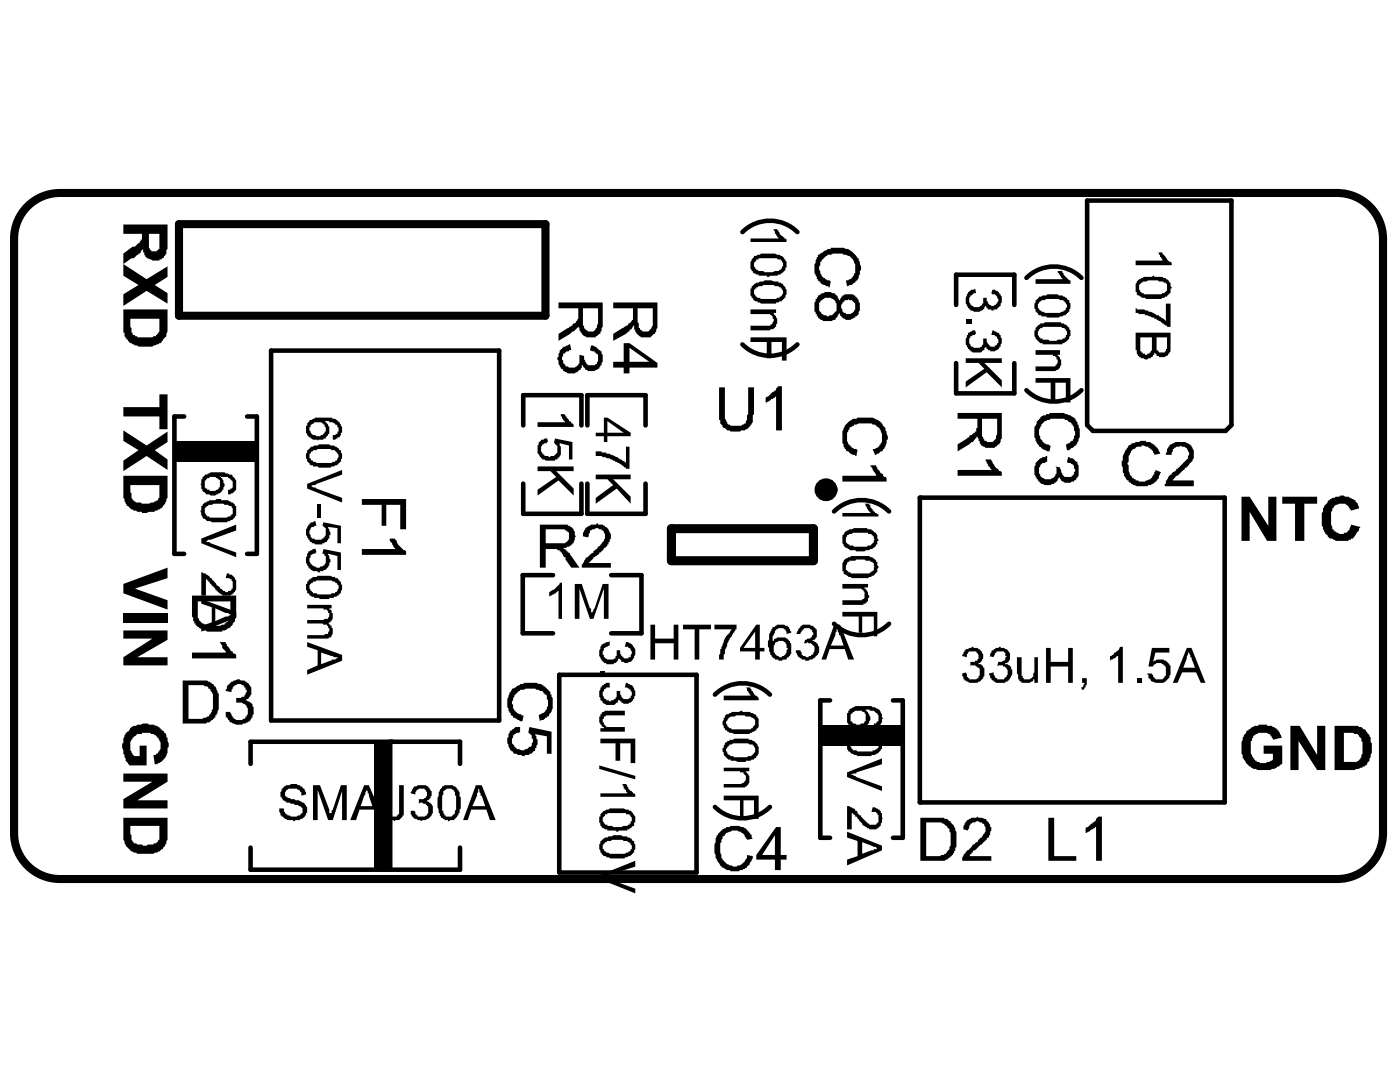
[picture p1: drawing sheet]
<svg xmlns="http://www.w3.org/2000/svg" width="279mm" height="216mm" viewBox="0 0 279 216" stroke-linecap="round" stroke-linejoin="round" font-family="sans-serif">
<path d="M5.5 41.2a9.1 9.1 0 0 1 6.4-2.7h255a9.1 9.1 0 0 1 9.1 9.1v118.7a9.1 9.1 0 0 1-9.1 9.1h-255a9.1 9.1 0 0 1-9.1-9.1v-118.7a9.1 9.1 0 0 1 2.7-6.4zM35.7 44.7h73.2v18.3h-73.2z" fill="none" stroke="#000" stroke-width="1.6"/>
<g fill="none" stroke="#000" stroke-width=".91">
<path d="M148.2 46.3a7.8 7.8 0 0 1 10.9 0M204.8 55.5a7.8 7.8 0 0 1 11 0M217 40h28.8v44.8l-1.2 1.2h-26.5l-1.1-1.2zM54.1 70h45.5v73.8h-45.5zM148.2 68.7a7.8 7.8 0 0 0 10.9 0M190.8 72.5v6h11.6v-6M190.8 60.9v-6.1h11.6v6.1M204.8 77.9a7.8 7.8 0 0 0 11 0M36.7 83.1h-1.9v27.4h1.9M49.3 83.1h2v27.4h-2M104.4 96.5v6h11.6v-6M104.4 84.9v-6h11.6v6"/>
<path d="M117.2 96.5v6h11.6v-6M117.2 84.9v-6h11.6v6M183.6 99.3h60.8v60.8h-60.8zM110.4 114.8h-6.1v11.6h6.1M122 114.8h6v11.6h-6M166.5 102.1a7.8 7.8 0 0 1 10.9 0M111.6 134.7h27.4v39.4h-27.4zM142.7 138.6a7.8 7.8 0 0 1 11 0M165.7 139.8h-2v27.4h2M166.5 124.5a7.8 7.8 0 0 0 10.9 0M178.2 139.8h2v27.4h-2M50 152.4v-4.4h41.8v4.4"/>
<path d="M77.9 148v25.5M50 169.1v4.4h41.8v-4.4M142.7 161a7.8 7.8 0 0 0 11 0"/>
</g>
<path d="M134 105.5h28.3v6.4h-28.3z" fill="none" stroke="#000" stroke-width="1.8"/>
<g fill="#000">
<path d="M34.9 88h16v4.2h-16z" fill-rule="evenodd"/>
<path d="M74.6 148h3.3v25.5h-3.3z" fill-rule="evenodd"/>
<path d="M163.8 144.6h16v4.2h-16z" fill-rule="evenodd"/>
</g>
<g fill="#000">
<path d="M24.6 52.7l4.7 3 4.1-2.5v2l-2.5 1.7 2.5 1.6v2.1l-4.1-2.6-4.7 3v-2.3l3-1.8-3-1.9zM149.8 47.6h5.5v-.2h-.2v-.3l-.2-.2v-.2h-.2v-.5l-.3-.2v-.3h.7v.3h.2v.2l.3 .2a.82 .82 0 0 0 .7 .7v.3h.2v.2h.2l.3 .2v.5h-7.2zM163.2 50.8h.3l.9-.7 .7-.2v-.2h.7v-.3h1.4a3.7 3.7 0 0 1 2.3 .5h.2v.2h.3l.9 1 .2 .4h.3l.2 1.2a1.07 1.07 0 0 1 0 1.4v.7l-.2 .2v.5l-.3 .2v.2h-.2v.3h-.2v.2h-.3a.73 .73 0 0 1-.9 .5l-.2 .2h-.2l-.3-1.2h.5l.2-.2a.82 .82 0 0 0 .7-.7h.2v-.5h.3v-1.3a2.87 2.87 0 0 0-1.2-2.1l-1.1-.3-.3-.2h-1.8l-.5 .2h-.7v.3h-.2l-.3 .2-.7 .7v.2h-.2l-.2 1.7 .2 .2v.4l.2 .3a.82 .82 0 0 0 .7 .7v.2h.3l.2 .2h.5l.2 .3-.2 1.1h-.3v-.2h-.4l-.3-.2-.7-.3-.2-.2v-.2h-.2l-.3-.3v-.2h-.2v-.5a2.39 2.39 0 0 1-.5-2v-.5l.3-.2 .2-1.2h.2zM206.7 55.7h5.3v-.2h-.2l-.3-.7h-.2v-.3l-.2-.2v-.2h.9a3.7 3.7 0 0 0 1.4 1.8h.2v.7h-6.9zM226.6 52h5.6h-.2l-.3-.7h-.2v-.5h-.2v-.4h-.2h.9v.2l.7 .7v.2h.2a.82 .82 0 0 0 .7 .7l.2 .3v.4h-7.2zM111.7 69.9h.2v-.3h.3v-.2h.2v-.2h.5l.2-.3 .7-.2 .2 1.2h-.4v.2a.73 .73 0 0 0-1 .5h-.2v.4a.58 .58 0 0 0 0 1 .73 .73 0 0 0 .5 .9v.2h.4l.3 .2h1.1l.2-.2h.3v-.2h.2v-.2l.2-.3v-1.6l1 .2v.7l.4 .7v.3h.3v.2h1.4l.2-.2h.2v-.5h.3v-1.4l-.3-.2h-.2v-.3h-.2v-.2h-.5l-.5-.2 .3-1h.4l.3 .3h.2l.7 .7h.2v.2h.3v.2a2.91 2.91 0 0 1 0 2.4v.2h-.3l-.2 .7h-.2a2.39 2.39 0 0 1-2.1 .4v-.2h-.5v-.2l-.5-.5v-.2h-.2v.4l-.2 .3v.2h-.3l-.2 .2a2.39 2.39 0 0 1-2.1 .5l-.7-.5h-.2v-.2l-.2-.2h-.3v-.3l-.4-.6v-.7l-.3-.3v-.4h.3v-.7l.2-.3zM149.8 61.7h5.1v.7h-.7h.2v.3l.3 .2a1.44 1.44 0 0 1 .2 1.9v.4h-.2v.3h-.3v.2h-.7v.2h-3.9v-.9h3.9v-.2h.3l.4-.7v-.5h-.2v-.5l-.2-.2h-.3v-.2h-3.9zM149.8 67.3h7.2v4.7h-1v-3.8h-2v3.3h-1v-3.3h-3.2zM192.7 63.6h1.2v.9h-1.2zM192.7 71.5h7.2v.9h-3.4l3.4 3.5v1.4l-3-3-4.2 3v-1.2l3.8-2.5-1.2-1.2h-2.6zM193.2 58.3h.2v-.3h.3l.2-.2h.5l.2-.2 .2 .9a.73 .73 0 0 0-.9 .5h-.2a1.97 1.97 0 0 0 0 1.8h.2v.2h.2l.3 .3h1.1v-.3h.3l.2-.2v-.2h.2v-1.2h.7v.7h.2v.5h.3v.2h.2a.66 .66 0 0 0 .7 .3 .66 .66 0 0 0 .5-.5h.2v-.2a.58 .58 0 0 0 0-1 .82 .82 0 0 0-.9-.7l-.3-.2 .3-.7h.4l.3 .2a.82 .82 0 0 1 .7 .7h.2v.3l.2 .2v1.2l-.2 .2v.4h-.2v.3h-.3v.2h-.2v.2h-.7v.3h-.5v-.3h-.7v-.2h-.2v-.2l-.2-.3v-.2a1.61 1.61 0 0 1-1.6 1.4h-.7l-.3-.2h-.4v-.3h-.3v-.2h-.2v-.2a2.27 2.27 0 0 1 0-2.8zM193.2 66.4h.2l.7-.5h.5l.2 .7h-.2v.3h-.5a1.15 1.15 0 0 0-.4 1.8v.2a2.14 2.14 0 0 0 2.3 .3v-.3l.2-.2v-1.2h.7v.7l.2 .3v.2h.3v.2h.2v.3h.9v-.3h.3l.2-.2v-.2h.2v-.7l-.2-.3v-.2l-.2-.2h-.3v-.2h-.7l.3-1 1.1 .5 .3 .2v.3h.2v.2a1.97 1.97 0 0 1 0 1.8v.3h-.2a.82 .82 0 0 1-.7 .7l-.3 .2h-.9v-.2h-.5v-.3h-.2v-.2l-.2-.2v.2h-.2v.5h-.3a1.52 1.52 0 0 1-1.6 .4h-.5l-.2-.2h-.2v-.2h-.3v-.3h-.2v-.2a2.13 2.13 0 0 1-.2-2.3v-.2h.2z"/>
<path d="M206.7 69.9h4.8v.9h-.7h.3v.2h.2v.3h.2v.4h.3a2.14 2.14 0 0 1-.7 2.1h-.3l-.2 .2h-3.9v-.9h3.9v-.2h.2v-.2l.3-.3v-.7h-.3v-.4h-.2v-.3h-.4v-.2h-3.5zM226.6 61.5h.3v.2h1.4l.4 .3h.5v.2a1.72 1.72 0 0 1 1.6 .7h.5v.2h.2l.7 .5 .5 .5v-3.5h.9v4.6h-.7v-.2l-.7-.2v-.3h-.2l-.5-.4-.7-.3v-.2h-.4v-.2h-.5l-.2-.3-1.2-.2v-.2h-1.2l-.2-.3h-.5zM24.6 85.9l4.7 3 4.1-2.8v2.1l-2.5 1.6 2.5 1.9v2.1l-4.1-2.8-4.7 3v-2.1l3-2.1-3-1.8zM24.6 81.2h7.2v-2.5h1.6v7h-1.6v-2.6h-7.2zM61.3 96.6l7-2.8v.9l-5.1 1.9-.3 .2h-.4l-.5 .2h.2l.3 .3h.4l.3 .2 5.1 1.8v1l-7-2.8zM107.3 84.3h5.6l-.5-.5v-.2h-.2v-.5h-.3v-.5h.7l.3 .3v.2h.2v.2l.5 .5v.2h.2l.2 .3v.2h.2l.3 .2v.5h-7.2zM107.3 93.1h7.2v.9h-3.5l3.5 3.5v1.4l-3-3-4.2 3v-1.2l3.7-2.5-1.2-1.2h-2.5zM107.5 88.2h.2v-.2h.3v-.3l1.1-.2v-.2l.3 .9h-.3v.2h-.4a1.15 1.15 0 0 0-.5 1.9v.2h.2v.3h.3v.2h.7l.2 .2h.2v-.2a1.28 1.28 0 0 0 1.4-1.6v-.5h-.2v-.2h-.2v-.3h-.3l.3-.9 3.4 .7v3.5h-.6v-2.8l-1.9-.5v.5l.2 .2v1.7l-.2 .2v.2h-.2v.3h-.3v.2h-.4v.2h-1.9l-.2-.2h-.5v-.2h-.2v-.3h-.3l-.2-.7h-.2v-1.6l.2-.2zM118.9 94.7h7v.9h-3.5l3.5 3.5v1.4l-2.8-3-4.2 3v-1.2l3.5-2.5-1.2-1.2h-2.3zM118.9 90.1h1.2v.2h.9v.2h.7l.2 .3 1.4 .4v.3l.7 .2 .9 .7v-3.3h.7v4.4h-.7v-.2h-.2l-.5-.5h-.2v-.2l-2.1-.9-.2-.2-1.4-.3-.2-.2h-1.2zM143.5 77.3h1.2v6.3l.4 .7v.2a2.39 2.39 0 0 0 2.1 .5h.7l.3-.3 .6-.2v-.5l.3-.2v-.9l.2-.3v-5.3h1.2v5.3l-.3 .3v1.4l-.2 .2v.2h-.2v.3l-.7 .7h-.3l-.2 .2h-.7l-.2 .2h-1.9l-.2-.2h-.5l-.9-.7v-.2a.88 .88 0 0 1-.5-1.2h-.2zM152.8 79.4l.2-.2h.3l.9-1h.2v-.2h.3l.6-.9h.7v8.8h-1.1v-6.7h-.2v.2l-.7 .2-1 .7h-.2z"/>
<path d="M168.1 94.9h7h-.2v-.2l-.3-.2v-.3h-.2l-.5-1.1h-.2v-.3h1.2l.2 .7 .7 1h.2l.5 .7h.2l.2 .2v.7h-8.8zM168.6 85l.9-1 .7-.4h.7l.2-.3h1.7a4.7 4.7 0 0 1 2.5 .5v.2a1.32 1.32 0 0 1 .9 1 .73 .73 0 0 1 .5 .9l.2 .2v.5l.3 .4v.7h-.3v.7l-.4 1.2h-.3v.2l-.9 .7-.7 .3-.4-1.2h.4l.3-.2a.82 .82 0 0 0 .7-.7h.2l.2-.7a3.2 3.2 0 0 0-.4-2.3v-.3h-.3v-.2h-.2a.73 .73 0 0 0-.9-.5l-.3-.2h-2.5l-.5 .2h-.5v.3h-.2l-.7 .4v.3a2.65 2.65 0 0 0-.4 2.3l.2 .7h.2v.2h.2v.2h.3v.3h.2l.2 .2h.5l.2 .2-.2 1.2h-.2v-.2a1.3 1.3 0 0 1-1.4-.7h-.2l-.3-.3v-.2h-.2v-.2l-.2-.3v-.4l-.3-.3v-.9a4.7 4.7 0 0 1 .5-2.5zM191.1 93.8h7h-.3v-.3h-.2v-.2l-.5-.5-.4-1.1h1.1l.3 .7 .2 .2a1.32 1.32 0 0 0 .9 .9v.3l.3 .2h.2l.2 .2v.7h-8.8zM206.7 75.4h6.9v4.9h-.9v-3.9h-2.1v3.4h-.9v-3.4h-3zM206.7 92.4l.9-.9 1.4-.5v1.1h-.2l-.3 .3a.7 .7 0 0 0-.9 .7l-.2 .2a2.14 2.14 0 0 0 .7 2.1 2.14 2.14 0 0 0 2.3-.2 2.14 2.14 0 0 0 .4-1.9l-.2-.2 1.2 .2h-.3v.2l.3 .3v.4l.2 .3a.81 .81 0 0 0 1.2 .7h.7v-.3h.2v-.2h.2v-.5l.3-.2v-.5h-.3v-.7h-.2v-.2h-.2l-.3-.2h-.4l-.3-.3 .3-.9h.2l.2 .3h.5l.7 .6h.2v.5a1.83 1.83 0 0 1 .3 1.6v.7l-.3 .3v.2h-.2v.2l-.2 .3h-.3v.2h-.4l-.3 .2a2.14 2.14 0 0 1-1.8-.4v-.3h-.3v-.2l-.2-.2v.2l-.2 .2a.82 .82 0 0 1-.7 .7v.3h-.2a2.45 2.45 0 0 1-3.1-.7v-.3h-.2v-.2a2.39 2.39 0 0 1-.5-2.1v-.2l.3-.3zM206.9 84h.2v-.2h.3v-.2h.2a.89 .89 0 0 1 1.2-.7v-.3h.7v-.2h1.1a6.3 6.3 0 0 1 3 .5l1 .7 .4 .7v.4h.3v.5l.2 .5v1.6l-.2 .2v.5l-.5 .7v.2h-.2l-.5 .5h-.2a.73 .73 0 0 1-1 .4l-.2-1.1h.2l1-.7h.2v-.3l.2-.2v-.5a.82 .82 0 0 0 0-1.1v-.7l-.2-.2v-.3h-.2v-.2l-.3-.2h-.2a.73 .73 0 0 0-.9-.5v-.2h-1.4a3.7 3.7 0 0 0-2.3 .4h-.3l-.2 .3a2.71 2.71 0 0 0-.9 2.3v.2l.2 .2v.5l.5 .5v.2h.2v.2l1.4 .5-.2 1.2h-.5l-.2-.3a1.51 1.51 0 0 1-1.2-.7h-.2v-.2l-.5-.5v-.2l-.2-.2v-.5l-.3-.2v-2.1a1.13 1.13 0 0 0 .5-1.2zM225.2 88.9l.7-.5h.5l.2-.2h.7l.3-.2h1.1v.2h1v.2l.7 .3v.2h.2v.2h.2v.3h.3l.4 1.1-1.1 .3-.3-.7-.7-.7h-.2v-.3h-.5l-.4-.2h-.5v.2h-.5a.73 .73 0 0 0-.9 .5 .82 .82 0 0 0-.7 .7l-.5 .7v1.1l-.2 .3v.2l.2 .2a2.35 2.35 0 0 0 .7 2.4v.2h.3l.2 .2h.2v.3h.3a2.44 2.44 0 0 0 2.1 0l.7-.3v-.2h.2l.2-.7h.3v-.5l.2-.2v-.2l1.1 .4-.4 .7v.5l-.5 .5v.2h-.2l-.2 .2a4.8 4.8 0 0 1-4.2 .5l-.3-.2h-.2v-.3h-.2l-.3-.2v-.2h-.2a3.7 3.7 0 0 1-.9-2.6l-.2-.5v-.9h.2v-.2a1.89 1.89 0 0 1 .4-1.6v-.3h.3v-.2zM233.1 89.1h.3v-.2l.2-.2h.2a2.39 2.39 0 0 1 2.1-.5h.7l.3 .2 .7 .3v.2h.2v.2a2.39 2.39 0 0 1 .4 2.1l-.2 .7-.7 .7v.2h-.2v.3h-.2v.2h-.3l-.2 .2v.3h-.2l-1.2 1.1h-.2l-.3 .3v.2h-.2v.2h-.2v.3h4.1v1.1h-5.8v-.4h.3v-.7h.2v-.3l.2-.2a.82 .82 0 0 1 .7-.7v-.2l.7-.5 .3-.2v-.3h.2l1.6-1.6a.73 .73 0 0 0 .5-.9 .58 .58 0 0 0 0-.9l-.2-.7-1.4-.5v.2h-.7l-.3 .3h-.2v.2h-.2l-.3 1.2h-1.1v-.5h.2v-.7l.2-.2zM265 100l.9-.7h.4l.3-.2h.7l.2-.2h.7l.2 .2h.7l1.2 .7h.2v.2l.5 .5 .2 .9-1.6 .5v-.2h-.2l-.3-.7h-.2v-.3a2.49 2.49 0 0 0-2.8 .5v.2h-.2v.5l-.2 .2v2.6l.2 .4v.5h.2v.2h.2v.3h.3l.7 .4h.9v-.2a1.21 1.21 0 0 0 1.2-.9l.2-.7 1.9 .4v.3h-.3a.73 .73 0 0 1-.4 .9l-.5 .7v.2h-.2v.3h-.5v.2h-.5v.2h-1.4a2.14 2.14 0 0 1-1.8-.4 .82 .82 0 0 1-.9-.7h-.3v-.3h-.2l-.2-.7a3.8 3.8 0 0 1-.5-2.7l.2-1.7 .3-.2v-.2l.7-.7zM24.6 116.5l8.8-3.2v2.1l-6.5 2 6.5 2.4v1.8l-8.8-3.2zM40.2 107.5l6.9-2.8v1.1l-5.1 1.9-1.1 .2h.2l.2 .3h.5l.2 .2 5.1 1.9v.9l-6.9-2.8zM40.2 114.2h.2l.2 .2h.5v.3l.7 .2v.2l.2 .3h.3v.2l.9 .9v.3l.7 .4v.2h.2l.9 .7h.5v-.2h.5l.2-.2v-.3h.2v-.4a1.17 1.17 0 0 0-.9-1.6h-.5l.3-1h.4v.3a1.21 1.21 0 0 1 1.2 .9l.2 .2v1.9l-.2 .2v.2h-.2v.3h-.3v.2h-.2l-.2 .2h-1.6v-.2l-.7-.2v-.3h-.3v-.2h-.2v-.2h-.2v-.3l-1.2-1.1v-.2h-.2v-.3h-.3v-.2h-.2v3.2h-.9z"/>
<path d="M63.4 100.5h.7v2.8h-.7zM61.5 104.7h.3v-.2h.2v-.3h.5l.2-.2h.2l.3 .9h-.5v.2h-.5l-.4 .7v.7l.2 .3v.4h.2v.3h.5l.2 .2h1.2l.2-.2h.3v-.3h.2v-.2l.2-.2v-1.4h-.2v-.3h-.2v-.2h-.3l.3-.7 3.4 .7v3.5h-.7v-3l-1.8-.3 .4 1.2v.5h-.2v.7h-.2l-.2 .7h-.5v.2h-.5v.2h-1.4l-.2-.2h-.5v-.2h-.2l-.2-.3v-.2h-.3v-.2a1.98 1.98 0 0 1 0-2.6zM61.5 110h.3l.7-.4h.4v-.3l.3 1h-.3v.2h-.4l-.3 .2h-.2v.5l-.2 .2v.7l.2 .2v.3h.2v.2h.3l.7 .5h.7v-.3h.4a1.25 1.25 0 0 0 .7-1.6v-.5h-.2v-.2l-.2-.2h-.3l.3-.9 3.4 .7v3.4h-.7v-2.8l-1.8-.4v.2l.2 .2v.5a.58 .58 0 0 1 0 .9v.5l-.2 .2v.3h-.2v.2h-.3v.2h-.4v.3h-.7v.2h-.5v-.2h-.9l-.3-.3h-.2v-.2h-.2v-.2h-.3v-.3a2.13 2.13 0 0 1-.2-2.3zM72.2 109.6h6.8l-.5-.5-.2-.7a.73 .73 0 0 1-.5-.9h.9l.5 .4a3.7 3.7 0 0 0 1.4 1.9h.2l.2 .2v.7h-8.8zM72.2 99.6h8.8v6h-1.1v-4.9h-2.8v4.2h-.9v-4.2h-4zM116.8 105.4h.2v-.3h.3l.7-.4h.9l.2-.2h.3v.2h.9l.2 .2h.3v.2a.82 .82 0 0 1 .6 .7 1.44 1.44 0 0 1 .3 1.9v.5h-.3v.4h-.2a.82 .82 0 0 1-.7 .7v.3l-.2 .2-.5 .5h-.2v.2l-.2 .2h-.3v.2l-.7 .3v.2l-.9 .9h4.4v1h-5.8v-.7h.2l.5-1.2h.2v-.2h.3l.7-.7 .4-.2v-.3l.3-.2h.2v-.2h.2l.3-.5 .4-.2v-.3h.3v-.2l.2-.2a1.68 1.68 0 0 0 0-2.4h-.2v-.2h-.5a.58 .58 0 0 0-.9 0h-.5l-.2 .2h-.3v.5l-.2 .2v.5l-.2 .2-1-.2v-.7l.3-.2zM168.1 102.4h5.6v-.3h-.2v-.2h-.3l-.4-1.2-.3-.2h1v.2h.2a.73 .73 0 0 0 .5 1v.2h.2v.2h.2v.3l.7 .2v.5h-7.2zM168.1 116.5h5.1v.7h-.7v.2h.3v.3h.2v.2l.2 .2v.5l.3 .2v.5h-.3v.7h-.2v.2h-.2v.3h-.5v.2h-4.2v-.9h4v-.3h.2l.2-.2v-.2a1.17 1.17 0 0 0-.9-1.7h-3.5zM247.8 99.1h1.6l3.7 5.8v-5.8h1.6v8.8h-1.8l-3.5-5.8v5.8h-1.6zM255.9 99.1h7v1.4h-2.6v7.4h-1.8v-7.4h-2.6zM24.6 122.3h8.8v1.9h-8.8zM24.6 125.8h8.8v1.9l-6 3.4h6v1.7h-8.8v-1.7l5.8-3.7h-5.8z"/>
<path d="M38.3 130.2h7h-.3v-.2l-.2-.3a.73 .73 0 0 1-.4-.9l-.3-.2v-.2h-.2v-.3h1.1l.3 .7 .7 .9 .2 .3h.2v.2l.3 .2h.2l.2 .3v.7h-8.8zM45.3 136.9l.9-.9 1.2-.4h.4l.3 .2h.7l.2 .2h.2v.2h.3l.2 .3v.2h.2v.2l.3 .3v1.4l-.3 .2v.2h-.2v.3l-.7 .4h.2l.3 .3 .7 .2v.2h.2v.5l.2 .2v1.4l-.2 .2v.5h-.2l-.3 .7-1.1 .5a2.59 2.59 0 0 1-2.6-.3h-.2l-.3-.2v-.2h-.2v-.3a.88 .88 0 0 1-.5-1.1v-.2h1l.4 1.1h.3v.2h.2l.2 .3a2.14 2.14 0 0 0 1.9-.5v-.2h.2a2.13 2.13 0 0 0-.2-2.3 2.14 2.14 0 0 0-1.9-.5v-.9h1l.2-.3h.5l.2-.7 .2-.2v-.5h-.2v-.4h-.2v-.3l-.3-.2h-.2l-.2-.2h-.5a1.61 1.61 0 0 0-1.4 1.6l-1.2-.2v-.3l.3-.2zM61.3 120.7h4.9v.7h-.7h.2v.2h.2l.3 .3v.4h.2v1.2l-.2 .2v.2h-.3v.3h-.2l-.2 .2h.2v.2h.2v.3h.3v.4h.2a2.14 2.14 0 0 1-.5 1.9h-.2l-.2 .2h-4.2v-.7h3.5v-.2h.7v-.5h.2v-.7h-.2v-.4h-.2v-.3h-.7l-.3-.2h-3v-.7h3.3l.2-.2h.7v-.2l.2-.3v-.7h-.2v-.4h-.2v-.3h-.7v-.2h-3.3zM109.6 118.1h.2v-.2a3.7 3.7 0 0 0 1.9-1.4v-.2h.5v7.2h-.7v-5.6h-.3v.2h-.2v.3l-.7 .2-.7 .5zM119.8 133.9h1v1h-1zM114.7 116.5h1.4l1.6 4.9h.3v.7l.2 .2v-.2l.5-.7 1.6-4.9h1.1v7h-.9v-6.1l-2.1 6.1h-.7l-2.1-6.1v6.1h-.9zM120.1 128.6h.2l.7-.5h.4l.3-.2v.9l-1.2 .5v.4l-.2 .3v.7h.2v.4h.3v.3h.2l.2 .2h1.2l.2-.2h.2v-.5h.3v-1.2h.7v.7l.2 .3v.2h.2v.2h.3v.3h.9v-.3h.5v-.4a.58 .58 0 0 0 0-1v-.2l-.3-.2h-.2v-.2h-.7l.2-1h.5l.2 .3a.82 .82 0 0 1 .7 .7h.3a2.44 2.44 0 0 1 0 2v.3h-.3a.82 .82 0 0 1-.9 .7v.2h-.7l-.2-.2h-.5v-.3l-.5-.4-.2 .2a.82 .82 0 0 1-.7 .7l-.2 .2h-1.4v-.2h-.5v-.2h-.2v-.3h-.2v-.2a2.13 2.13 0 0 1-.3-2.3zM119.8 137.2h.3v-.3l.9-.7h.7v1h-.7v.2h-.2l-.3 .2v.3l-.2 .2v.7l.2 .2v.3l.3 .2h.2v.2h.4l.3 .3h.2v-.3h.5a1.25 1.25 0 0 0 .7-1.6v-.2h.7v.7l.2 .2a.99 .99 0 0 0 1.6 .5h.3v-.5h.2v-.7l-.2-.2v-.3h-.3v-.2h-.2l-.2-.2h-.5l.2-1 1.2 .5 .2 .2v.3h.3v.4l.2 .3v.9l-.2 .2v.5h-.3a.82 .82 0 0 1-.7 .7l-.2 .2h-.9l-.3-.2h-.2v-.2h-.2v-.3h-.3v-.2v.2h-.2v.5h-.2a1.52 1.52 0 0 1-1.7 .5h-.4l-.2-.3h-.3l-.2-.2v-.2h-.2v-.3h-.3v-.4l-.2-.3v-1.1l.2-.3zM129.8 124.6h.9v2.8h3.8v-2.8h.9v7h-.9v-3.2h-3.8v3.2h-.9zM136.3 124.6h5.6v1h-2.3v6h-1v-6h-2.3zM144.4 138.8h5.4v-.2h-.3l-.2-.7h-.2v-.5l-.3-.2h1l.2 .7h.2l.3 .7h.2v.2a.82 .82 0 0 1 .7 .9h-7zM142.6 124.6h4.4v1h-.2l-.3 .7h-.2l-.2 .7a2.67 2.67 0 0 0-1 1.8 1.89 1.89 0 0 0-.4 1.6l-.3 .3v.9h-.9v-.9l.2-.3v-.9h.3v-.4l.2-.3 .5-1.6h.2v-.2l1.2-1.4h-3.5z"/>
<path d="M159.8 124.9h.2l.2-.3h1.4l.3 .3h.4v.2h.2v.2h.3v.3h.2v1.6h-.2v.2l-.3 .3h-.2l-.2 .2h.4v.2a.82 .82 0 0 1 .7 .7l.3 .3v1.1l-.3 .2v.3h-.2v.2h-.2v.2h-.3v.3h-.2l-.2 .2h-.5l-.2 .2h-.7v-.2h-.7v-.2l-.7-.3-.2-.7-.3-.2v-.5h1v.3l.2 .2v.5h.2v.2h.5l.2 .2h.5v-.2h.5v-.2h.2a1.46 1.46 0 0 0-.2-2.3h-.5l-.2-.3-.3 .3h-.4l.2-.7h.2l.3-.3a.7 .7 0 0 0 .9-.7h.2v-.4l-.4-.7h-.3v-.3h-1.1v.3h-.3v.2h-.2l-.2 .7h-1l.3-.2 .2-.7 .5-.5zM168.1 122.1h7v4.9h-.7v-4h-2.3v3.3h-.7v-3.3h-3.3zM192.5 129.7h.2v-.2h.5l.2-.2h.5v-.2l1.6 .4v.2h.3v.3h.2v.4h.2v1l-.2 .2a.82 .82 0 0 1-.7 .7v.2a.7 .7 0 0 1 .9 .7h.3v.5a2.14 2.14 0 0 1-.7 2.1 2.39 2.39 0 0 1-2.1 .4l-1.2-.4v-.2h-.2l-.3-1.2 .7-.2v.2h.3v.7h.2v.2h.2v.3h1.4l.3-.3h.2v-.4h.2v-1.4l-.9-.7h-.9v.2v-.9h.9v-.3h.5v-.2l.2-.2v-.7l-.2-.3v-.2h-.3v-.2h-1.4l-.2 .2v.2h-.2v.7l-1-.2zM197.8 130l.3-.3h.2v-.2h.2l.3-.2h.4l.3-.2h.2v.2h.7l.2 .2a.82 .82 0 0 1 .7 .7h.3v1.4l-.3 .2v.3h-.2v.2h-.5v.2h.5l.2 .3h.3v.2h.2v.2a1.97 1.97 0 0 1 0 1.9l-.2 .2v.3h-.3v.2h-.2v.2h-.5v.2h-1.8l-.3-.2h-.2v-.2h-.2l-.3-.2v-.3h-.2v-.4l-.2-.3v-.2l.9-.2v.4l.5 .7h.2v.3h1.4v-.3h.2v-.2h.3a1.97 1.97 0 0 0 0-1.9h-.3v-.2h-.4v-.2h-1l-.2 .2 .2-.9h.7l.3-.3h.2l.2-.2v-.5h.3v-.2h-.3v-.7h-.2v-.2h-.9a.7 .7 0 0 0-1 .7l-.2 .2v.2l-.9-.2h.2v-.5l.2-.2zM203 131.1h.9v3.8h.2v.4h.2v.3h1.2l.2-.3h.3v-.2h.2v-.7l.2-.2v-3.1h.7v5.1h-.7v-.6h-.2v.2a2.39 2.39 0 0 1-2.1 .4h-.2v-.2h-.3l-.2-.2v-.2h-.2v-1l-.2-.2zM208.8 129.3h.9v2.8h3.5v-2.8h.9v6.9h-.9v-3.2h-3.5v3.2h-.9zM216 135.3h.9v1.4h-.2v.5h-.3v.2l-.2 .2h-.2l-.3-.4h.3l.4-.7v-.3h-.4zM221.5 130.9l.7-.2v-.3l.3-.2h.2v-.2a.82 .82 0 0 0 .7-.7l.2-.2h.5v7.1h-.9v-5.5v.2h-.3l-.4 .5-.7 .2-.3 .2zM226.9 135.3h.9v.9h-.9zM229.9 129.3h3.5v.9h-2.8l-.5 1.9a2.39 2.39 0 0 1 2.1-.5l.2 .2h.3l.7 .7v.3h.2v1.8l-.2 .3v.4h-.3v.3h-.2v.2h-.2v.2h-.3l-.2 .2h-.5a2.88 2.88 0 0 1-2-.4v-.2h-.3v-.3h-.2v-.7h-.2v-.2h.9v.2h.2v.5h.3v.2h.2v.3h.9a.7 .7 0 0 0 .9-.7h.3v-1.9h-.3v-.2h-.2v-.3a1.97 1.97 0 0 0-1.8 0v.3h-.3v.2h-.9zM25.1 146.2h.2v-.2h.2l.3-.2a1.24 1.24 0 0 1 1.4-1l.2-.2h.7l.5-.2h.9l.2 .2h1l.6 .2 .3 .3h.2v.2h.2v.2h.3v.3h.2l.2 .2v.2h.3l.2 .5v.5h.2v.7a1.07 1.07 0 0 1 0 1.3v1l-.4 1.1h-.3v.3h-.2v.2h-.2v.2h-.3l-.7 .5h-.4l-.2-1.9h.4v-.2h.2l.3-.2v-.3h.2l.2-.7a2.14 2.14 0 0 0-.4-1.8v-.2h-.3v-.3h-.2v-.2h-.2l-.2-.2h-.5l-.2-.3h-1.7v.3h-.9l-.5 .4h-.2v.3h-.2v.2a2.14 2.14 0 0 0-.5 1.8v.5l.5 .7v.2h.2v.3h1.2v-2.1h1.4v3.9h-3.5v-.2h-.3v-.2l-.4-.5v-.5l-.3-.2v-.5l-.2-.2v-.7l-.2-.5v-.9h.2v-.9zM56.2 157.4h.2v-.3h.3v-.2h.2l.2-.2h.7l.3-.3h1.1l.2 .3h.5v.2h.2l.7 .7v.2l.3 .3v.4l-1 .3v-.7h-.2v-.3a2.39 2.39 0 0 0-2.1-.4l-.7 .2v.2l-.2 .3v.7l.2 .2h.3v.2h.4l.3 .3h.6l.3 .2h.7l.7 .5h.2l.7 .9v1.1h-.2v.5h-.3v.2l-.2 .3h-.2v.2h-.5v.2h-.9l-.3 .3h-.2v-.3a2.14 2.14 0 0 1-2.1-.7h-.2v-.2h-.2v-.5l-.3-.2v-.7h1v.7h.2v.2l.2 .3h.3v.2h.4l.3 .2h1.1l.2-.2h.5v-.2h.2v-.3h.3v-.4a.7 .7 0 0 0-.7-.9l-.3-.3h-.7v-.2l-1.6-.2v-.3l-.7-.2-.2-.7h-.2v-.9l.2-.3z"/>
<path d="M82.4 157.1h.3v-.2h.4l.3-.2h1.6l.2 .2h.3v.2h.2v.3l.2 .2v.2h.3v1l-.3 .2a.82 .82 0 0 1-.7 .7v.2h.3l.2 .3h.2v.2h.3l.2 .7a2.14 2.14 0 0 1-.7 2.1l-.7 .4h-.7l-.2 .3-.3-.3h-.4l-.3-.2h-.4v-.2h-.3v-.3h-.2v-.2l-.2-.2v-.7h.7l.2 .2v.5h.2v.2h.3v.2h.4a1.17 1.17 0 0 0 1.7-.9v-1.1h-.3v-.3h-.2v-.2h-.5a.58 .58 0 0 0-.9 0v-.9a1.17 1.17 0 0 0 1.6-1v-.4l-.2-.3v-.2h-.2v-.2h-.3a1.17 1.17 0 0 0-1.6 .9v.2l-.9-.2zM101.7 146l.2-.2h.3v-.3h.2a.88 .88 0 0 1 1.2-.4h.2v.9l-.2 .2h-.5l-.2 .3h-.3v.2h-.2l-.2 1.2a.73 .73 0 0 0 .4 .9v.2h.3v.2h.2v.3h.5l.4 .2h.7v-.2a.73 .73 0 0 0 1-.5h.2l.2-.2v-.5l.3-.2v-.7h-.3v-.7h-.2v-.2h-.2v-.3h-.3l.3-1.1 4.4 .9v4.4h-1v-3.5l-2.5-.4h.2l.2 .7a1.97 1.97 0 0 1 0 1.8v.2h-.2v.5l-.2 .2h-.2v.3h-.3v.2h-.4v.2h-1v.3h-.4l-.3-.3h-.7l-.2-.2h-.5l-.2-.2v-.3a.82 .82 0 0 1-.7-.7l-.2-.2v-.4l-.3-.3v-1.1h.3v-.7l.2-.3zM102.2 137.4l1.6-.7v-.2h.7v-.3h2.5l1.4 .5v.2h.3l.7 .7a.73 .73 0 0 1 .4 1h.3v.4a1.83 1.83 0 0 1 .2 1.7v.7l-.2 .7-.5 .4v.2l-.2 .3h-.3v.2h-.2a.73 .73 0 0 1-.9 .5l-.3 .2-.2-1.2 .7-.4a.82 .82 0 0 0 .7-.7h.2v-.5l.3-.2v-1.2l-.3-.2v-.7l-.2-.2h-.2v-.3h-.3v-.2l-.2-.2-1.2-.3-.2-.2h-1.8l-.5 .2h-.7v.3a2.23 2.23 0 0 0-1.4 1.8 .58 .58 0 0 0 0 1v.7l.2 .2v.2h.3v.3h.2v.2h.2l.3 .2h.4v.2h.5l-.2 1.2h-.5l-.7-.5-.7-.2v-.2l-.2-.3h-.3v-.4h-.2a4.9 4.9 0 0 1 0-4.2h.2zM119.6 152.7l7.2 2.1v.7l-7.2-2.1zM119.8 142.5h.3v-.2l.7-.5h3.9v.9h-3.7l-.2 .3h-.3v.4h-.2v.7h.2v.5h.3v.2h.2v.3h3.7v.9h-4.9v-.7h.7v-.2h-.2l-.2-.3v-.2h-.3v-.2l-.2-.3v-1.1h.2zM119.8 158.3h5.4v-.2h-.3v-.5h-.2v-.2h-.2v-.5l-.3-.2v-.3h.7l.5 .7a.82 .82 0 0 0 .7 .7v.3h.2v.2h.3l.2 .2v.5h-7zM119.8 147.4h7v4.9h-.9v-4h-2.1v3.5h-1v-3.5h-3zM144.4 153.2h5.1v.7h-.7v.2h.3v.3h.2v.2l.2 .2v1.4l-.2 .2v.3h-.2v.2h-.3l-.2 .2h-4.2v-.7h3.5l.7-.4v-.3h.2v-.4a.73 .73 0 0 0-.4-.9v-.3h-.7v-.2h-3.3zM169.1 154.1l6.9-2.8v1.2l-5.1 1.6v.3h-.7l-.5 .2h.5l.7 .4 5.1 1.9v.9l-6.9-2.8zM248.7 146l.2-.2h.3v-.3h.2l.9-.7h.7l.3-.2h1.6v.2h.9l.7 .5h.2v.2h.3v.3h.2v.2l.7 1.2-1.9 .4-.2-.7h-.2v-.2a2.39 2.39 0 0 0-2.1-.5h-.5v.3h-.4v.2h-.3l-.2 .2v.3l-.2 .2v.5h-.3v2.5l.5 .7v.2h.2v.3l.3 .2h.2v.2h.5l.2 .3h1.1l.3-.3h.4l.7-.4v-1.2h-1.8v-1.6h3.7v3.7h-.2l-.5 .5h-.2a1.13 1.13 0 0 1-1.2 .4l-.2 .3h-1.4a3.7 3.7 0 0 1-2.3-.5h-.3v-.2h-.2l-.7-.7-.5-.7v-.3h-.2v-.7a1.83 1.83 0 0 1-.2-1.6v-.9l.2-.5v-.4l.7-1zM257.5 144.8h1.9l3.5 5.8v-5.8h1.6v8.9h-1.6l-3.8-5.8v5.8h-1.6zM24.6 154.4h8.8v1.6l-6 3.7h6v1.6h-8.8v-1.8l5.8-3.5h-5.8z"/>
<path d="M62.5 156.7h1.4l1.8 4.8v.7h.2v.5v-.5h.3v-.4l.2-.3 1.6-4.8h1.2v6.9h-.9v-5.8l-1.9 5.8h-.9l-2.1-6v6h-.9zM79.6 156.7h1v6h-.3v.2l-.2 .3a.88 .88 0 0 1-1.1 .4l-.3 .3-.2-.3h-.7l-.2-.2h-.3v-.2h-.2v-.5h-.2v-1.2h.7l.2 .3v.7h.2v.2h.3v.2h.9v-.2h.2v-.2h.2zM119.8 174.5l7-2.7v1.1l-6.3 2.1h.3l.2 .2h.4l.3 .3 5.1 1.8v1l-7-2.8zM143 166.7h.3v-.3l.4-.4a1.51 1.51 0 0 1 1.2-.7v-.3h.5a4.3 4.3 0 0 1 2.8 0l.6 .3v.2h.3v.2h.2v.3h.2v.2a.73 .73 0 0 1 .5 .9l.2 .3-1.1 .2v-.2h-.3v-.3l-.2-.2a.82 .82 0 0 0-.7-.7v-.2h-.4l-.3-.3h-1.1l-.3 .3-.9 .2v.2h-.2v.3l-.3 .2h-.2v.5l-.2 .2v.4l-.3 .3v1.8l.3 .5v.7h.2a2.23 2.23 0 0 0 1.9 1.4l.2 .2h.7l.2-.2h.5l.2-.2h.3v-.3h.2v-.2h.2l.2-.7h.3v-.7l1.1 .2v.5l-.2 .2-.5 1.2h-.2l-.2 .2v.3l-.7 .2-.2 .2h-.5l-.2 .2h-1.7l-.2-.2h-.5l-.4-.2a2.96 2.96 0 0 1-1.7-2.1h-.2v-.5a4.2 4.2 0 0 1 0-2.8v-.6zM144.4 158.8h7v4.6h-.9v-3.7h-2.1v3.2h-.7v-3.2h-3.3zM169.1 160.9h.4l.7 .4h.2l.3 .2v.3h.2l.2 .2a.82 .82 0 0 0 .7 .7v.2l1.2 1.2 .2 .2h.3v.3h1.4v-.3h.2v-.2h.2v-1.4l-.2-.2v-.3h-.2v-.2h-1l.3-.9h.4l.3 .2 .7 .2v.3h.2v.4h.2v1l.2 .2h-.2v.7l-.2 .2v.5h-.2v.2h-.3v.3h-.2l-.2 .2h-1.4v-.2h-.5v-.3l-.7-.2v-.2h-.2v-.3l-.7-.7v-.2h-.3v-.2l-.2-.3h-.2v-.2l-.3-.2h-.2v-.3h-.2v-.2v3.5h-.9zM192.7 163.9h.3v-.3h.2l.7-.4h.9l.3-.3 .2 .3h.7l.7 .2 .2 .2v.3h.2v.2h.3v.2l.2 .3v.4h.2v.7l-.2 .3v.7h-.2v.4h-.3l-.2 .3v.2h-.2v.2h-.2v.2h-.3v.3h-.2v.2h-.2l-1.2 1.2h-.2l-.3 .2v.2h-.2v.3h-.2v.2l-.3 .2h4.4v1h-5.8v-.7l.7-1v-.2h.3v-.2h.2l.7-.7 .2-.5h.3l.4-.5h.3a1.32 1.32 0 0 1 .9-.9l.2-.7h.3a1.97 1.97 0 0 0 0-1.8l-.3-.3h-.2v-.2h-.5a.58 .58 0 0 0-.9 0h-.5l-.2 .2h-.2l-.5 1.4-.9-.2v-.7l.2-.2zM209.2 163.2h1.2v7.6h4.4v1h-5.6zM216.7 165.3l.2-.3h.2l.7-.7h.2v-.2a.82 .82 0 0 0 .7-.7l.5-.5h.7v8.9h-1.2v-6.8h-.2v.3l-.7 .2-.9 .7h-.2z"/>
<path d="M29.7 46.7v2.7l.3 .3v.2h.2v.2h1.1v-.2h.3v-.2h.2v-3zM24.6 44.8h8.8v4.9l-.2 .2v.7l-.7 .9h-.2v.3h-.5v.2h-1.4l-.2-.2-.9-.3v-.2h-.3v-.2l-.2-.3v-.4h-.2v-.7l-.5 .4v.3l-.9 .7a.73 .73 0 0 1-1 .4l-1.6 1.2v-2.1l1.9-1.4a.73 .73 0 0 0 .9-.5l.2-.2h.3l.2-.7h.2v-1.1h-3.7z"/>
<path d="M150.9 51.8v.2a.89 .89 0 0 0-.2 1.4v.2h.2v.3h.3l.2 .2h.9l.3 .2h1.6l1.6-.4v-.3h.2v-.4h.3v-.7l-.3-.3v-.2h-.2v-.2h-.7v-.3h-3.7v.3zM150.5 51.1l1.1-.3 .3-.2h2.1a3.7 3.7 0 0 1 2.5 .9v.3h.2v.2l.3 .2v1.2h-.3a1.21 1.21 0 0 1-.9 1.1v.3h-.5l-.2 .2h-1.4l-.2 .2h-.5v-.2h-1.6v-.2h-.5l-.2-.3h-.2l-.3-.2v-.2h-.2l-.2-.7a2.14 2.14 0 0 1 .7-2.1z"/>
<path d="M150.5 57.8v.9h.2a.82 .82 0 0 0 .9 .7l.3 .3h3l.2-.3h.5v-.2h.2l.2-.2v-.3h.3v-.7l-.3-.2v-.2h-.2v-.3h-.2l-.3-.2h-.6l-.3-.2h-2.1l-.2 .2h-.7l-.2 .2h-.3v.3h-.2v.2zM150 57.1h.2v-.2h.3v-.3h.2l.2-.2 1.2-.2a3.6 3.6 0 0 1 2.6 0h.6v.2h.5l.2 .2h.3v.3l.2 .2a1.44 1.44 0 0 1 .2 1.9v.4h-.2v.3h-.2v.2h-.3v.2l-1.1 .3v.2h-3l-.3-.2h-.4v-.3a.7 .7 0 0 1-1-.7h-.2v-.2l-.2-.2v-1.4h.2z"/>
<path d="M227.3 56.9v.9l.3 .2v.3h.2v.2h.5v.2h3.4l.3-.2h.4v-.2h.3v-.3h.2v-1.4h-.2v-.2h-.5v-.2h-.9l-.2-.3h-1.9l-.5 .3h-.7v.2h-.2zM226.9 56.2a2.72 2.72 0 0 1 2.3-1h.7l.2-.2h.3v.2h1.6l.2 .3h.5v.2a.82 .82 0 0 1 .7 .7h.2v.7l.2 .2v.3h-.2v.9h-.2v.2h-.3v.3h-.2v.2h-.5v.2h-.4l-.3 .3h-3l-.2-.3h-.7v-.2h-.2l-.7-.5v-.4h-.3v-1.7l.3-.2z"/>
<path d="M26 63.6v1.6l.2 .3v.9h.3v.5h.4v.2h.5v.2h3l.3-.2h.4v-.2h.2v-.3h.3v-.2l.2-.2v-2.6zM24.6 61.7h8.8v4.5l-.2 .4a.73 .73 0 0 1-.5 .9l-.7 1-1.3 .4-.3 .3h-2.8l-.2-.3a2.68 2.68 0 0 1-1.9-.9v-.2h-.2v-.3h-.2v-.2l-.3-.2v-.7h-.2z"/>
<path d="M116.3 61.5v3.5h.3a.7 .7 0 0 0 .7 .9v.3h.7a.7 .7 0 0 0 .9-.7h.2v-.5l.3-.5v-3zM111.5 60.4h8.8v4.8l-.2 .3v.7h-.3v.4h-.2l-.5 .5h-.2v.2h-.7a2.14 2.14 0 0 1-2.1-.7v-.2h-.2v-.2l-.3-.3v-.4l-.2-.3v-.2v.2l-.9 1h-.3l-.4 .4-2.3 1.4v-1.4l1.8-1.1h.3v-.3l.6-.2v-.2l.3-.3h.2l.2-.2v-.2h.3v-.3l.2-.2v-2.1h-3.9z"/>
<path d="M125.6 69.4v2.8h4zM124.5 68.5h1.1l5.6 3.9v.9h-5.6v1.2h-1.1v-1.2h-2.1v-1.1h2.1z"/>
<path d="M127.3 61.5v2.8l.2 .2v1h.2v.2l.2 .2h.3v.3a1.47 1.47 0 0 0 1.8-1l.3-.2v-3.5zM122.4 60.4h8.8v5.1l-.2 .2v.5l-.3 .2v.2h-.2a1.84 1.84 0 0 1-2.1 .7h-.5l-.2-.2h-.2v-.2h-.2v-.3h-.3l-.2-.7-.2-.2v-.7h-.3l-.2 .7h-.2l-.3 .2v.3h-.2l-.5 .4-2.5 1.4v-1.4l1.8-1.1h.3v-.3l.7-.2 .2-.2v-.3a.82 .82 0 0 0 .7-.7h.2v-2.3h-3.9z"/>
<path d="M168.1 60.4v.2l-.2 .2v.7l.2 .2v.5h.3v.2h.4v.3h.9l.3-.3h.2v-.2h.2v-.2l.3-.3a1.47 1.47 0 0 0-1-1.8h-.2l-.2-.2v.2h-.7v.2h-.2v.3zM163.5 60.4v1.1a.73 .73 0 0 0 .4 .9v.3h.3l.2 .2h.5l.2 .2h.2l.3-.2a.73 .73 0 0 0 .9-.5 1.52 1.52 0 0 0 .5-1.6 1.61 1.61 0 0 0-1.7-1.4h-.7l-.9 .7v.3zM163.2 59l.7-.3v-.2h.5l.2-.2h1.2l.2 .2a1.21 1.21 0 0 1 1.2 .9l.2 .3v.2h.3l.2-.7h.2v-.2h.3l.2-.3h1.6l.2 .3h.3v.2h.2v.2h.2v.3l.3 .2v.5h.2v1.6l-.2 .2a.7 .7 0 0 1-.7 .9v.3h-.3a1.72 1.72 0 0 1-2.5-.3l-.5-.7-.2 .7-.5 .5v.2h-.4l-.3 .3h-1.8v-.3h-.5v-.2h-.2l-.3-.2v-.3h-.2v-.4h-.2v-.5h-.3v-1.8l.3-.3v-.4h.2z"/>
<path d="M207.1 60.6v.9h.3v.2l.2 .3h.2v.2h.5l.2 .2h3l.3-.2h.4v-.2h.3l.2-.3v-.2a.66 .66 0 0 0 .2-.6 .66 .66 0 0 0-.4-.5v-.3h-.3v-.2h-.2a8.5 8.5 0 0 0-3.9 0h-.3v.2h-.2l-.2 .3v.2zM206.7 59.9h.2v-.2h.2v-.3h.3v-.2h.4l.3-.2h.7l.2-.3h2.1l.2 .3h.7l.7 .4h.2v.3l.3 .2h.2v.2a1.97 1.97 0 0 1 0 1.9v.2h-.2v.2h-.3v.3h-.2v.2l-1.2 .2-.2 .3h-2.3l-.2-.3h-1v-.2h-.4l-.3-.2v-.3h-.2v-.2h-.2v-.2a1.97 1.97 0 0 1 0-1.9z"/>
<path d="M207.4 65.7v.2l-.3 .3v.7l.3 .2v.2h.2v.2h.5v.3h1.1l.3 .2h1.3l.3-.2h.9v-.3h.5v-.2h.2v-.4h.2v-.7l-.2-.3v-.2h-.2v-.2h-.5l-.2-.3h-3.7v.3h-.5v.2zM206.7 65.5l.7-.7h.2v-.3h.7l.2-.2h3.3v.2h.4l.3 .3h.2l.7 .7v.2l.2 .2v1.2h-.2a1.21 1.21 0 0 1-.9 1.1v.3h-.5v.2h-3.9v-.2a.73 .73 0 0 1-1-.5l-.2-.2a2.14 2.14 0 0 1-.5-1.9h.3z"/>
<path d="M230.8 67.3v2.6h.3v.2h.2v.2h1.1v-.2h.3v-.5h.2v-2.3zM227.6 67.3v2.8h.2v.2h.2v.3h.5v.2h.5v-.2h.4v-.3h.3v-.2l.2-.2v-2.6zM226.6 66.4h7v3.7l-.2 .2v.3h-.3v.2a2.14 2.14 0 0 1-1.8 .5v-.3h-.5v-.2l-.4-.5v.5h-.3v.2l-.2 .3h-.2v.2h-.5a.58 .58 0 0 1-.9 0h-.5l-.2-.2h-.3v-.3h-.2v-.2l-.2-.2v-.7h-.3z"/>
<path d="M26 96.8v1.4l.2 .2v.9l.3 .3v.2h.2v.2h.2l.3 .3h.7a3.6 3.6 0 0 0 2.5 0l1.2-.5v-.5h.2v-2.5zM24.6 94.9h8.8v4.4l-.2 .3v.4l-.7 1v.2h-.2v.2h-.3l-.7 .5h-.4v.2h-1.2l-.4 .3h-1v-.3h-.9l-.2-.2h-.5l-.2-.2h-.3l-.7-.7h-.2l-.2-.7-.3-.3v-.4l-.2-.3z"/>
<path d="M40.4 95.2h.2v-.3h.3v-.2h.4a2.65 2.65 0 0 1 2.4-.5h1.1l.2 .3 1.2 .2 .2 .2v.3h.3v.2h.2v.2l.2 .3v.7a1.47 1.47 0 0 1-.9 1.8l-.2 .2h-.5v-.9h.5v-.2h.2l.2-.2a1.47 1.47 0 0 0-.9-1.9v-.2h-1.4l-.2-.3v.3h.2v.2h.3v.2l.2 .3v.4a.58 .58 0 0 1 0 1v.4h-.2a.82 .82 0 0 1-.7 .7 1.44 1.44 0 0 1-1.9 .2h-.7v-.2h-.2v-.2h-.3l-.4-.7v-.7l-.3-.2h.3v-1h.2zM40.9 95.9v1.4l.2 .2h.2v.2h.5v.3h1.2l.2-.3h.2l.3-.2v-.2h.2v-1.4l-.9-.7h-1.2v.2h-.5v.2h-.2v.3z"/>
<path d="M61.8 90.5v1h.2v.2l.2 .2h.3v.2h.4l.3 .3h3l.2-.3h.5v-.2h.2l.2-.2v-.2a.66 .66 0 0 0 .3-.7 .66 .66 0 0 0-.5-.5v-.2h-.2v-.3h-.3a8.5 8.5 0 0 0-3.9 0h-.2v.3h-.3l-.2 .2v.2zM61.3 89.8h.2v-.2h.3v-.2h.2v-.3h.5l.2-.2h.7l.2-.2h2.1l.2 .2h.7l.7 .5h.3v.2l.2 .2h.2v.3a1.97 1.97 0 0 1 0 1.8v.2h-.2v.3h-.2v.2h-.3v.2l-1.1 .3-.3 .2h-2.3l-.2-.2h-.9v-.3h-.5l-.2-.2v-.2h-.3v-.3h-.2v-.2a1.97 1.97 0 0 1 0-1.8z"/>
<path d="M61.8 83.8h.4a2.65 2.65 0 0 1 2.4-.5h1.6l.2 .3h.5l.2 .2h.2v.2h.3v.3h.2v.2a2.14 2.14 0 0 1 .5 1.8h-.3v.5l-.2 .2v.3h-.5v.2h-.2l-.2 .2h-.5v-.9h.5l.2-.2h.2v-.5h.3v-.7l-.3-.2v-.2l-.2-.3h-.2v-.2h-.3l-.2-.2h-.7v-.3h-.9l.5 .5a2.39 2.39 0 0 1 .4 2.1h-.2v.2l-.5 .5v.2h-.4v.2h-1l-.2 .3v-.3h-.9l-.3-.2h-.2v-.2a.82 .82 0 0 1-.7-.7l-.2-.3v-1.3h.2a.73 .73 0 0 1 .5-1zM62 84.7v.5h-.2v.7l.2 .2a.82 .82 0 0 0 .9 .7l.3 .2h.7l.2-.2a.82 .82 0 0 0 .7-.7h.2v-.9h-.2v-.5h-.2v-.2h-.3l-.2-.2h-1.4v.2z"/>
<path d="M121.2 84v2.3h3.3zM120.5 83.3h.7l4.7 3v.7h-4.7v1.2h-.7v-1.2h-1.6v-.7h1.6z"/>
<path d="M196 83.6v3.4l.2 .3 .3 .7h.4v.2a1.47 1.47 0 0 0 1.9-.9l.2-.7v-3zM191.1 82.4h8.8v5.1l-.2 .2v.5l-.2 .2v.3h-.3l-.4 .4h-.3v.3h-.7a2.14 2.14 0 0 1-1.8-.5h-.2v-.2l-.3-.3v-.4h-.2l-.2-1.2-.3 .7h-.2v.2h-.2v.3l-.3 .2h-.2l-.5 .5-2.3 1.4v-1.4l2.1-1.4h.2v-.3l.3-.2h.2l.5-.5h.2v-.2h.2v-.7h.3v-1.8h-4z"/>
<path d="M40.9 101.4v1l.2 .2v.2h.2v.3h.5v.2h3.5l.2-.2h.5v-.3h.2v-.2h.2v-1.2l-.2-.2v-.2h-.5l-.2-.3h-.7l-.2-.2h-1.9l-.4 .2h-.7v.3h-.3zM40.2 101h.2a.82 .82 0 0 1 .7-.7l.7-.5h1.2l.2-.2h.9v.2a2.39 2.39 0 0 1 2.1 .5 .82 .82 0 0 1 .7 .7h.2v1.8l-.2 .3v.2h-.2v.2h-.3v.3h-.4v.2h-.5l-.2 .2h-3l-.3-.2h-.2a.73 .73 0 0 1-.9-.5h-.3l-.4-.7v-.4l-.3-.5h.3z"/>
<path d="M61.8 116.8v.6l.2 .3v.2h.2v.2h.3v.3h.7l.2 .2h2.5l.3-.2h.7v-.3h.2l.2-.2v-.2l.3-.3v-.6h-.3v-.3l-.2-.2h-.2v-.2h-.5l-.2-.3h-3l-.3 .3h-.4v.2h-.3zM61.3 116.1h.2v-.3l1-.7h.7l.2-.2h2.5l.5 .2h.5v.3h.4l.3 .2v.2h.2v.3h.2v.2a1.97 1.97 0 0 1 0 1.8v.3h-.2v.2h-.2v.2h-.3l-.2 .3h-.5v.2h-.9v.2h-1.8l-.3-.2h-.9v-.2h-.5l-.2-.3h-.2v-.2l-.3-.2h-.2v-.5l-.2-.2v-1.2h.2z"/>
<path d="M108.9 105.6v2.8h4v-.2h.2l.2-.3v-.2h.3v-1.4l-1-.7zM107.7 104.7h5.6v.2h.5v.2a.82 .82 0 0 1 .7 .7l.2 .3v.7l.2 .2-.2 .2-.2 1.2h-.3v.2h-.2v.3h-.2l-.2 .2h-.5v.2h-.7l.2 .3h.3v.2h.2v.2h.2v.3h.3l.2 .2v.2l1.8 2.6h-1.6l-1.1-1.7v-.4h-.3l-.2-.3-.2-.6h-.3v-.3h-.2v-.2h-.5v-.2h-2.3v3.7h-1.2z"/>
<path d="M169.1 106.8v.2a.99 .99 0 0 0 .4 1.6v.3h.7l.2 .2h2.6l.2-.2a1.16 1.16 0 0 0 1.2-1.2h.2l-.2-.2v-.5h-.2v-.2h-.3v-.3h-.7v-.2h-3l-.2 .2h-.5l-.2 .3zM168.6 106.1l.7-.3 .2-.2h.5l.4-.2h2.6l.2 .2h.7v.2h.3l.4 .5h.3v.2l.2 .3v.7l.2 .2v.2h-.2v.7h-.2a.82 .82 0 0 1-.7 .7v.3h-.5l-.2 .2h-.7l-.3 .2h-1.6l-.2-.2h-1.2v-.2a1.61 1.61 0 0 1-1.4-1.7v-1.1h.3z"/>
<path d="M169.1 112.3v.3l-.3 .2v.9h.3v.3h.2v.2h.4v.2h3.8l.9-.7v-.4l.2-.3h-.2v-.7h-.2v-.2h-.5v-.2h-.9l-.3-.3h-1.6l-.2 .3h-1.2v.2h-.2zM168.4 111.9l.4-.5h.3l.2-.2h.4v-.3h3.8l.2 .3h.5v.2a.82 .82 0 0 1 .7 .7h.2v.7l.2 .2v.3l-.2 .2v.7h-.2v.2h-.3v.3h-.2v.2h-.5v.2h-.4l-.3 .3h-3.2l-.3-.3h-.4v-.2l-.7-.2-.2-.3v-.4h-.3v-1.7l.3-.2z"/>
<path d="M37.6 136.7v6.7h2.8l.2-.2h.5l.2-.2h.3l.2-.3v-.2h.2v-.2l.3-.2v-.5h.2v-2.3a2.6 2.6 0 0 0-.7-1.9h-.2v-.2l-.3-.3h-.4l-.3-.2zM36.5 135.8h3.7a2.14 2.14 0 0 1 1.8 .4h.3v.3h.2l.2 .2v.2h.3l.2 .7 .2 .3v.4h.3v3.3l-.3 .2v.5l-.2 .2v.2h-.2v.5h-.3v.2h-.2v.3h-.2a.73 .73 0 0 1-1 .4l-.2 .3h-4.6z"/>
<path d="M39.5 120v2.1a2.14 2.14 0 0 0 .7 2.1 5.1 5.1 0 0 0 4.4 .4h.2v-.2h.2v-.2a.82 .82 0 0 0 .7-.7l.3-.2v-3.3zM38.3 118.8h8.8v4.5l-.2 .2a.73 .73 0 0 1-.5 .9v.2l-.7 .7h-.2a1.13 1.13 0 0 1-1.1 .5v.2h-1.2a5.1 5.1 0 0 1-4-1.1l-.2-.3v-.2h-.2v-.5h-.3v-.6l-.2-.3z"/>
<path d="M43 121.4v2.5l2-.9 1.2-.2 .2-.2h-.7l-.2-.3h-.5zM40.2 119.5l6.9 2.6v1.2l-6.9 2.7v-1.1l2.1-.7v-3l-2.1-.7z"/>
<path d="M64.1 130.2v2.3l2.1-.7v-.2h.7l.2-.2h.5h-.3v-.3h-.7l-.2-.2zM61.3 128.1l7 2.6v1.1l-7 2.8v-.9l2.1-.9v-3.1l-2.1-.6z"/>
<path d="M150.7 126l-2.3 3.3h2.3zM150.9 124.6h.7v4.7h1v.7h-1v1.6h-.9v-1.6h-3v-.7z"/>
<path d="M154.2 125.1h.5v-.2h.2l.2-.3h1.4l.2 .3h.5v.2h.2l.5 1.2-.9 .2v-.5a1.15 1.15 0 0 0-1.9-.4h-.2v.2h-.2v.5a2.14 2.14 0 0 0-.5 1.8v-.2h.2v-.2a2.39 2.39 0 0 1 2.1-.5l.7 .2v.3h.2v.2h.3v.5h.2v2l-.2 .3v.2h-.3v.2h-.2l-.2 .3v.2l-1.7 .2v-.2h-.6v-.2a.82 .82 0 0 1-.7-.7h-.3l-.2-1.2a2.44 2.44 0 0 1 0-2.1v-.9l.5-.7zM154.7 128.4v.2l-.3 .2v1.4h.3a.82 .82 0 0 0 .6 .7l.3 .2h.4v-.2h.5v-.2h.2v-.3l.3-.2v-.5l.2-.2v-.2h-.2v-.7a1.15 1.15 0 0 0-1.9-.5h-.2z"/>
<path d="M167 125.3v.7l-.3 .3v.4l-.9 2.1h2.6l-.7-2.1h-.3v-.4l-.2-.3v-.4zM166.5 124.6h1.2l2.7 7h-1.1l-.7-2.1h-3l-.7 2.1h-1z"/>
<path d="M237.1 130.2v.5l-.2 .2v.5l-.7 1.8h2.3l-.7-2.1h-.2l-.3-1.1v.2zM236.9 129.3h.9l2.8 6.9h-1l-.9-2h-2.8l-.9 2h-.9z"/>
<path d="M73.1 157.4v.4l-.2 .3v.4l-.2 .3-.7 2.1h2.3l-.7-2.1v-.5h-.2v-.5l-.3-.2zM72.7 156.7h.9l3 6.9h-1.1l-.7-2.1h-3l-.7 2.1h-1.2z"/>
<path d="M88.5 157.8v.7l-.3 .3v3h.3v.4l.2 .3v.2h.2v.2a1.47 1.47 0 0 0 1.9-.9v-.2l.2-.3v-2.7h-.2v-.7a1.15 1.15 0 0 0-1.9-.5h-.2v.2zM88.2 156.9h.3l.2-.2h.5a2.14 2.14 0 0 1 2.1 .7v.2h.2v.2l.2 .3v.9h.3v2.3l-.3 .2v.7h-.2v.5h-.2v.2l-.3 .3a.88 .88 0 0 1-1.1 .4l-.3 .3h-.2v-.3h-.7v-.2l-.7-.2v-.3l-.2-.2v-.5h-.3v-.7l-.2-.4v-1.9l.2-.4v-.7l.7-1z"/>
<path d="M95.4 157.4v.7l-.2 .2v.5l-.9 2.1h2.5l-.7-2.1h-.2v-.5l-.2-.2v-.5zM95 156.7h1.1l2.8 6.9h-1.1l-.7-2.1h-3.1l-.7 2.1h-.9z"/>
<path d="M145.4 143.2l-.3 .7h-.2v.2a1.61 1.61 0 0 0 1.6 1.4h2.3a1.25 1.25 0 0 0 1.7-.7 .99 .99 0 0 0-.5-1.6l-.2-.2h-1l-.2-.3h-1.6zM144.7 142.7h.2v-.2h.5a2.39 2.39 0 0 1 2.1-.4l.4-.3h.3v.3h1.6v.2h.4l.3 .2h.2l.7 .9v1.2a.73 .73 0 0 1-.5 .9v.3l-.7 .2a2.39 2.39 0 0 1-2 .5h-1.7l-.4-.3h-.5l-.2-.2h-.3v-.2h-.2l-.2-.3v-.2h-.3v-.5a.82 .82 0 0 1 0-1.1v-.5h.3z"/>
<path d="M145.1 149v.2l-.2 .3v.4h.2v.5h.3v.2h.2l.2 .3a8.5 8.5 0 0 0 4 0h.2v-.3h.2v-.2h.3v-.2h.2v-1l-.2-.2v-.2h-.3v-.2h-.7l-.2-.3h-3l-.2 .3h-.5v.2h-.2v.2zM144.7 148.3l.2-.2h.2v-.2h.5v-.3h.7l.2-.2h2.8l.2 .2h.5l.2 .3h.3l.4 .4a2.39 2.39 0 0 1 .5 2.1l-.2 .2v.3h-.3v.2l-.2 .2h-.2v.3h-.5l-.2 .2h-1v.2h-1.6l-.4-.2h-1v-.2a.73 .73 0 0 1-.9-.5 .73 .73 0 0 1-.5-.9l-.2-.3v-.7h.2v-.4l.3-.2z"/>
<path d="M170 147.6a1.97 1.97 0 0 0 0 1.9h.2v.2h.7l.2 .2h3.1v-.2h.4l.3-.2h.2v-.3h.2v-1.3h-.2v-.3h-.2l-.3-.2h-.4l-.3-.2h-2.8l-.2 .2h-.5l-.2 .2zM169.1 147.6h.2a.82 .82 0 0 1 .7-.7v-.2h.4v-.2h1.2l.2-.3h1.4l.3 .3h1.1v.2h.5v.2h.2l.3 .3a.88 .88 0 0 1 .4 1.1l.2 .3v.2h-.2v.7h-.2v.2l-.7 .7h-.2l-.3 .2h-.7v.3h-2.8l-.2-.3h-.5l-.7-.4a1.25 1.25 0 0 1-.6-1.6z"/>
<path d="M169.3 141.8h.2v-.2l.2-.2h.3a2.65 2.65 0 0 1 2.3-.5h1.6l.3 .2h.4l.7 .5h.3v.2l.4 .7v.7h.2v.2h-.2v.7l-.2 .3v.2h-.2v.2l-.3 .3h-.4l-.3 .2h-.2v-.9h.5v-.3h.2v-.2h.2v-.2a1.25 1.25 0 0 0-.7-1.6l-.2-.3-1.6-.2v.2h.2v.3h.2l.3 .6 .2 .3v.7l-.2 .2v.5h-.3v.2h-.2v.2l-.2 .3h-.3v.2h-.9v.2h-.5l-.2-.2h-.5l-.7-.5a1.25 1.25 0 0 1-.6-1.6v-.9h.2zM169.7 142.5v1.4h.3v.2h.2v.3h.5l.2 .2h.7l.2-.2h.5l.2-.3v-.2h.3v-1.4l-.3-.2v-.2h-.4v-.3h-1.4l-.3 .3h-.2v.2h-.2v.2z"/>
<path d="M268.2 146.2v5.8h2.6l.2-.2h.2v-.2h.3v-.3l.2-.2v-.5l.2-.2v-2.3l-.2-.2a.73 .73 0 0 0-.5-1v-.2h-.2v-.2h-.7l-.2-.3zM266.3 144.8h4.7l.2 .3a.73 .73 0 0 1 1 .4h.2l.2 .3v.2h.2v.2l.5 .5v.2l.2 .3v.9l.3 .2v1.9l-.3 .4v.5l-.2 .2a.73 .73 0 0 1-.5 1v.2l-.2 .2h-.2v.3h-.5v.2h-.4l-.3 .2h-.4l-.5 .3h-4z"/>
<path d="M26 164.8v1.6l.2 .3v.9l.3 .2v.2h.2v.3h.5l.2 .2h.9a.82 .82 0 0 0 1.2 0h1.2v-.2a.7 .7 0 0 0 .9-.7h.2v-2.8zM24.6 163.2h8.8v4.4l-.2 .2v.5l-.2 .2v.2l-.5 .5v.2h-.2l-1 .7h-.4l-.2 .3h-1.7a4.2 4.2 0 0 1-3.9-1.7v-.2l-.3-.2v-.5l-.2-.2z"/>
<path d="M120.8 162.5v.2a.89 .89 0 0 0-.3 1.4v.2h.3v.3h.4v.2h.9l.3 .2h1.6l1.6-.4v-.3h.3v-.4h.2v-.7l-.2-.3v-.2h-.3v-.2h-.7v-.3h-3.7v.3zM119.8 162.5l.7-.7h.3l.2-.3h.4l.3-.2a9.7 9.7 0 0 1 4.2 .5l.4 .4v.3h.3v.2l.2 .2v1.2h-.2v.7h-.3l-.4 .5h-.3v.2h-.4v.2h-1.7l-.2 .3h-.2l-.3-.3h-1.6v-.2h-.4l-.7-.5v-.2h-.3v-.5l-.2-.2v-1.2h.2z"/>
<path d="M120.3 168.5v.9h.2v.3l.3 .2h.2v.2h.4l.3 .3h3l.2-.3h.5v-.2h.2l.3-.2v-.3h.2v-.7l-.2-.2v-.2h-.3v-.3h-.2l-.2-.2h-.7l-.3-.2h-2.1l-.2 .2h-.7l-.2 .2h-.2v.3h-.3v.2zM119.8 167.8h.3v-.2h.2v-.2h.2l.3-.3h.4l.2-.2h.7l.3-.2h1.6l.2 .2h1v.2h.4l.3 .3h.2v.2l.2 .2h.3v.2a1.97 1.97 0 0 1 0 1.9v.2h-.3v.3h-.2v.2h-.2v.2l-1.2 .3v.2h-2.8l-.5-.2h-.4v-.3a.7 .7 0 0 1-.9-.7h-.3v-.2a1.97 1.97 0 0 1 0-1.9z"/>
<path d="M154.7 166.7l-2.6 3.9h2.6zM154.9 165h.9v5.6h1.2v.9h-1.2v2.1h-1.1v-2.1h-3.8v-.9z"/>
<path d="M172.1 168v2.4l1.8-.7h.5v-.3h.5l.2-.2h.2h-.4v-.2h-.5zM169.1 166l6.9 2.7v1l-6.9 3v-1.2l2-.7v-3l-2-.7z"/>
<path d="M184.8 164.1v6.7h2.8l.3-.2h.4l.3-.2h.2v-.3h.2v-.2a.73 .73 0 0 0 .5-.9l.2-.3v-2.5l-.2-.2v-.5l-.5-.5v-.2h-.2l-.9-.7zM183.7 163.2h4.6l.3 .2a.73 .73 0 0 1 .9 .5h.2v.2l.7 .7v.2l.2 .3v.4a1.83 1.83 0 0 1 .3 1.7v1.6l-.3 .2v.5l-.4 .7v.2h-.3v.2h-.2v.3h-.2l-.2 .2a2.39 2.39 0 0 1-2.1 .5h-3.5z"/>
</g>
<circle cx="164.9" cy="97.7" r="1.14" fill="none" stroke="#000" stroke-width="2.3"/>
</svg>
